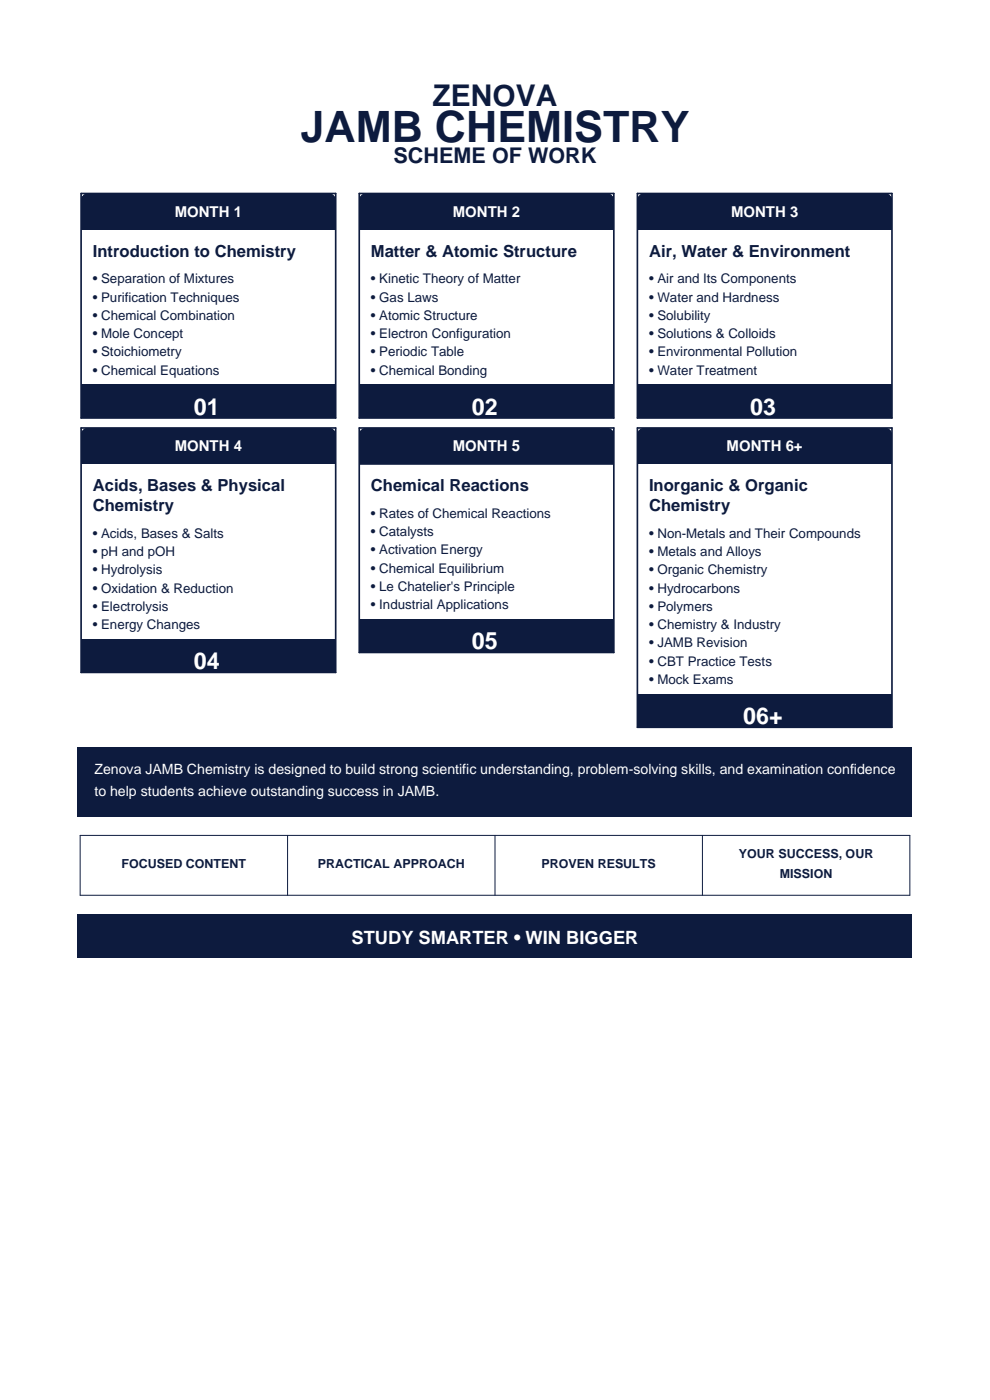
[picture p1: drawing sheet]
<svg xmlns="http://www.w3.org/2000/svg" width="210mm" height="297mm" viewBox="0 0 210 297" stroke-linecap="round" stroke-linejoin="round" font-family="sans-serif">
<defs><g id="words">
<text font-size="9.2" fill="#0d1b3e" x="63.7" y="30.2">JAMB CHEMISTRY</text>
<text font-size="6.3" fill="#0d1b3e" x="91.8" y="22.5">ZENOVA</text>
<g font-size="4.9" fill="#fff">
<text x="41.1" y="88">01</text>
<text x="100.1" y="88">02</text>
<text x="159.1" y="88">03</text>
<text x="100.1" y="137.7">05</text>
<text x="41.1" y="141.9">04</text>
<text x="157.7" y="153.6">06+</text>
</g>
<text font-size="4.6" fill="#0d1b3e" x="83.5" y="34.6">SCHEME OF WORK</text>
<text font-size="3.9" fill="#fff" x="74.6" y="200.3">STUDY SMARTER • WIN BIGGER</text>
<g font-size="3.5" fill="#0d1b3e">
<text x="19.7" y="54.5">Introduction to Chemistry</text>
<text x="78.7" y="54.5">Matter &amp; Atomic Structure</text>
<text x="137.7" y="54.5">Air, Water &amp; Environment</text>
<text x="19.7" y="104.2">Acids, Bases &amp; Physical</text>
<text x="78.7" y="104.2">Chemical Reactions</text>
<text x="137.7" y="104.2">Inorganic &amp; Organic</text>
<text x="19.7" y="108.4">Chemistry</text>
<text x="137.7" y="108.4">Chemistry</text>
</g>
<g font-size="3.2" fill="#fff">
<text x="37.1" y="46">MONTH 1</text>
<text x="96.1" y="46">MONTH 2</text>
<text x="155.1" y="46">MONTH 3</text>
<text x="37.1" y="95.7">MONTH 4</text>
<text x="96.1" y="95.7">MONTH 5</text>
<text x="154.1" y="95.7">MONTH 6+</text>
</g>
<g font-size="3" fill="#fff">
<text x="20" y="164.2">Zenova JAMB Chemistry is designed to build strong scientific understanding, problem-solving skills, and examination confidence</text>
<text x="20" y="168.8">to help students achieve outstanding success in JAMB.</text>
</g>
<g font-size="2.8" fill="#0d1b3e">
<text x="19.7" y="60.1">• Separation of Mixtures</text>
<text x="19.7" y="64">• Purification Techniques</text>
<text x="78.7" y="60.1">• Kinetic Theory of Matter</text>
<text x="78.7" y="64">• Gas Laws</text>
<text x="137.7" y="60.1">• Air and Its Components</text>
<text x="137.7" y="64">• Water and Hardness</text>
<text x="19.7" y="67.9">• Chemical Combination</text>
<text x="19.7" y="71.7">• Mole Concept</text>
<text x="78.7" y="67.9">• Atomic Structure</text>
<text x="78.7" y="71.7">• Electron Configuration</text>
<text x="137.7" y="67.9">• Solubility</text>
<text x="137.7" y="71.7">• Solutions &amp; Colloids</text>
<text x="19.7" y="75.6">• Stoichiometry</text>
<text x="78.7" y="75.6">• Periodic Table</text>
<text x="137.7" y="75.6">• Environmental Pollution</text>
<text x="19.7" y="79.5">• Chemical Equations</text>
<text x="78.7" y="79.5">• Chemical Bonding</text>
<text x="137.7" y="79.5">• Water Treatment</text>
<text x="78.7" y="109.8">• Rates of Chemical Reactions</text>
<text x="78.7" y="113.7">• Catalysts</text>
<text x="19.7" y="114.1">• Acids, Bases &amp; Salts</text>
<text x="19.7" y="118">• pH and pOH</text>
<text x="78.7" y="117.6">• Activation Energy</text>
<text x="137.7" y="114.1">• Non-Metals and Their Compounds</text>
<text x="137.7" y="118">• Metals and Alloys</text>
<text x="19.7" y="121.8">• Hydrolysis</text>
<text x="19.7" y="125.7">• Oxidation &amp; Reduction</text>
<text x="78.7" y="121.5">• Chemical Equilibrium</text>
<text x="78.7" y="125.4">• Le Chatelier's Principle</text>
<text x="137.7" y="121.8">• Organic Chemistry</text>
<text x="137.7" y="125.7">• Hydrocarbons</text>
<text x="19.7" y="129.6">• Electrolysis</text>
<text x="78.7" y="129.2">• Industrial Applications</text>
<text x="137.7" y="129.6">• Polymers</text>
<text x="19.7" y="133.5">• Energy Changes</text>
<text x="137.7" y="133.5">• Chemistry &amp; Industry</text>
<text x="137.7" y="137.4">• JAMB Revision</text>
<text x="137.7" y="141.2">• CBT Practice Tests</text>
<text x="137.7" y="145.1">• Mock Exams</text>
</g>
<g font-size="2.6" fill="#0d1b3e">
<text x="25.8" y="184.1">FOCUSED CONTENT</text>
<text x="67.4" y="184.1">PRACTICAL APPROACH</text>
<text x="114.9" y="184.1">PROVEN RESULTS</text>
<text x="156.7" y="182">YOUR SUCCESS, OUR</text>
<text x="165.4" y="186.2">MISSION</text>
</g>
</g></defs>
<g fill="#0d1b3e">
<path d="M17.2 41h54v7.8h-54z" fill-rule="evenodd"/>
<path d="M17.2 41h54v7.8h-54z" fill-rule="evenodd"/>
</g>
<path d="M17.2 48.8h54v39.9h-54z" fill-rule="evenodd" fill="#fff"/>
<path d="M17.2 81.6h54v7.1h-54z" fill-rule="evenodd" fill="#0d1b3e"/>
<path d="M17.2 41h54v47.7h-54z" fill="none" stroke="#0d1b3e" stroke-width=".35"/>
<g fill="#0d1b3e">
<path d="M76.2 41h54v7.8h-54z" fill-rule="evenodd"/>
<path d="M76.2 41h54v7.8h-54z" fill-rule="evenodd"/>
</g>
<path d="M76.2 48.8h54v39.9h-54z" fill-rule="evenodd" fill="#fff"/>
<path d="M76.2 81.6h54v7.1h-54z" fill-rule="evenodd" fill="#0d1b3e"/>
<path d="M76.2 41h54v47.7h-54z" fill="none" stroke="#0d1b3e" stroke-width=".35"/>
<g fill="#0d1b3e">
<path d="M135.2 41h54v7.8h-54z" fill-rule="evenodd"/>
<path d="M135.2 41h54v7.8h-54z" fill-rule="evenodd"/>
</g>
<path d="M135.2 48.8h54v39.9h-54z" fill-rule="evenodd" fill="#fff"/>
<path d="M135.2 81.6h54v7.1h-54z" fill-rule="evenodd" fill="#0d1b3e"/>
<path d="M135.2 41h54v47.7h-54z" fill="none" stroke="#0d1b3e" stroke-width=".35"/>
<g fill="#0d1b3e">
<path d="M17.2 90.8h54v7.8h-54z" fill-rule="evenodd"/>
<path d="M17.2 90.8h54v7.8h-54z" fill-rule="evenodd"/>
</g>
<path d="M17.2 98.6h54v44h-54z" fill-rule="evenodd" fill="#fff"/>
<path d="M17.2 135.6h54v7h-54z" fill-rule="evenodd" fill="#0d1b3e"/>
<path d="M17.2 90.8h54v51.8h-54z" fill="none" stroke="#0d1b3e" stroke-width=".35"/>
<g fill="#0d1b3e">
<path d="M76.2 90.8h54v7.8h-54z" fill-rule="evenodd"/>
<path d="M76.2 90.8h54v7.8h-54z" fill-rule="evenodd"/>
</g>
<path d="M76.2 98.6h54v39.8h-54z" fill-rule="evenodd" fill="#fff"/>
<path d="M76.2 131.4h54v7h-54z" fill-rule="evenodd" fill="#0d1b3e"/>
<path d="M76.2 90.8h54v47.6h-54z" fill="none" stroke="#0d1b3e" stroke-width=".35"/>
<g fill="#0d1b3e">
<path d="M135.2 90.8h54v7.8h-54z" fill-rule="evenodd"/>
<path d="M135.2 90.8h54v7.8h-54z" fill-rule="evenodd"/>
</g>
<path d="M135.2 98.6h54v55.7h-54z" fill-rule="evenodd" fill="#fff"/>
<path d="M135.2 147.2h54v7.1h-54z" fill-rule="evenodd" fill="#0d1b3e"/>
<path d="M135.2 90.8h54v63.5h-54z" fill="none" stroke="#0d1b3e" stroke-width=".35"/>
<path d="M16.5 158.4h177v14.8h-177z" fill-rule="evenodd" fill="#0d1b3e"/>
<path d="M17 177.2h176v12.7h-176zM61 177.2v12.7M105 177.2v12.7M149 177.2v12.7" fill="none" stroke="#0d1b3e" stroke-width=".21"/>
<path d="M16.5 193.9h177v9.2h-177z" fill-rule="evenodd" fill="#0d1b3e"/>
<use href="#words"/>
</svg>
